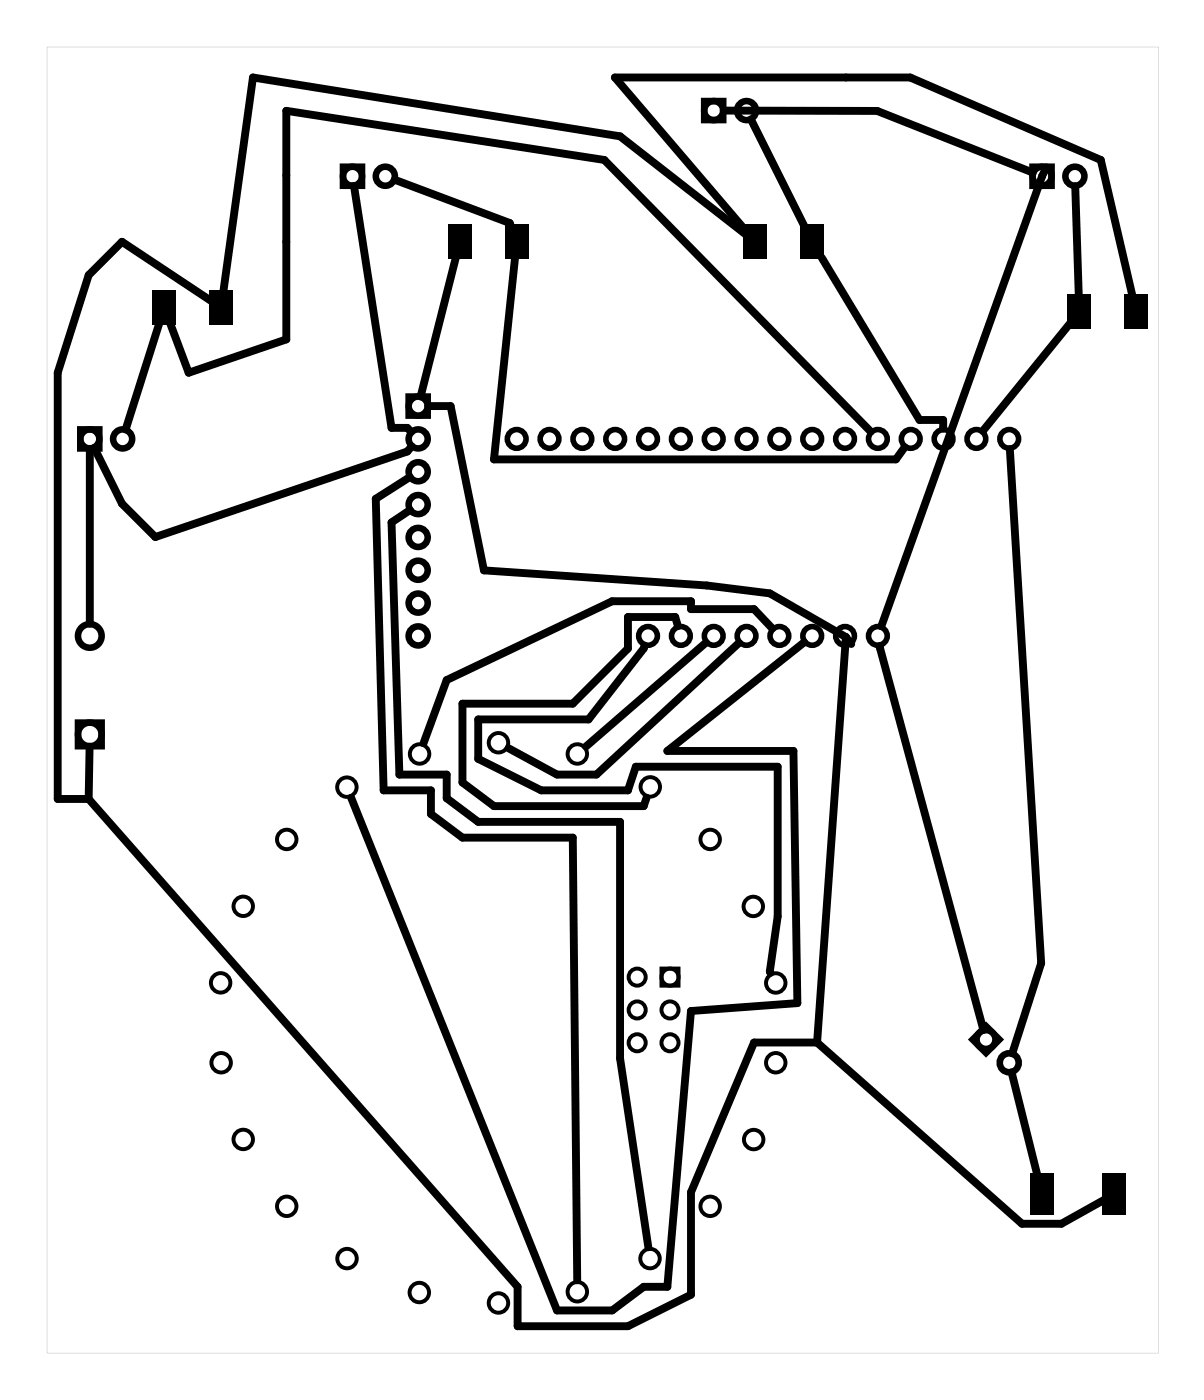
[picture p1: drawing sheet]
<svg xmlns="http://www.w3.org/2000/svg" width="93mm" height="108mm" viewBox="0 0 93 108" stroke-linecap="round" stroke-linejoin="round" font-family="sans-serif">
<g fill="#000">
<path d="M11.8 22.4h1.8v2.7h-1.8zM16.2 22.4h1.8v2.7h-1.8zM34.7 17.4h1.8v2.7h-1.8zM39.1 17.4h1.8v2.7h-1.8zM57.5 17.4h1.8v2.7h-1.8zM61.9 17.4h1.8v2.7h-1.8zM82.6 22.8h1.8v2.7h-1.8zM87 22.8h1.8v2.7h-1.8zM79.7 90.8h1.8v3.2h-1.8zM85.3 90.8h1.8v3.2h-1.8z"/>
<path d="M3.6 3.6v101.1h86v-101.1zM3.6 3.6h86v101.1h-86z"/>
</g>
<g fill="none" stroke="#000" stroke-width=".51">
<path d="M26.5 12.9h1.5v1.5h-1.5zM54.5 7.8h1.4v1.5h-1.4zM79.9 12.9h1.4v1.5h-1.4zM6.2 33.2h1.5v1.5h-1.5zM6 55.9h1.9v1.8h-1.9zM76.3 79.4l1 1-1 1.1-1.1-1.1z"/>
<circle cx="27.3" cy="13.6" r=".74"/>
<circle cx="29.8" cy="13.6" r=".74"/>
<circle cx="55.2" cy="8.6" r=".74"/>
<circle cx="57.7" cy="8.6" r=".74"/>
<circle cx="80.6" cy="13.6" r=".74"/>
<circle cx="83.1" cy="13.6" r=".74"/>
<circle cx="6.9" cy="34" r=".74"/>
<circle cx="9.5" cy="34" r=".74"/>
<circle cx="32.3" cy="34" r=".74"/>
<circle cx="32.3" cy="31.4" r=".74"/>
<circle cx="32.3" cy="36.5" r=".74"/>
<circle cx="32.3" cy="39" r=".74"/>
<circle cx="6.9" cy="49.2" r=".91"/>
<circle cx="6.9" cy="56.8" r=".91"/>
<circle cx="32.3" cy="44.1" r=".74"/>
<circle cx="32.3" cy="41.6" r=".74"/>
<circle cx="32.3" cy="46.7" r=".74"/>
<circle cx="32.3" cy="49.2" r=".74"/>
<circle cx="76.3" cy="80.4" r=".74"/>
<circle cx="78.1" cy="82.2" r=".74"/>
</g>
<g fill="none" stroke="#000" stroke-width=".3">
<path d="M51.2 74.9h1.3v1.3h-1.3z"/>
<circle cx="32.5" cy="58.3" r=".75"/>
<circle cx="38.6" cy="57.5" r=".75"/>
<circle cx="44.7" cy="58.3" r=".75"/>
<circle cx="17.1" cy="76" r=".75"/>
<circle cx="18.8" cy="70.1" r=".75"/>
<circle cx="22.2" cy="64.9" r=".75"/>
<circle cx="26.8" cy="60.9" r=".75"/>
<circle cx="49.3" cy="78.1" r=".66"/>
<circle cx="49.3" cy="75.6" r=".66"/>
<circle cx="50.3" cy="60.9" r=".75"/>
<circle cx="51.8" cy="75.6" r=".66"/>
<circle cx="51.8" cy="78.1" r=".66"/>
<circle cx="54.9" cy="64.9" r=".75"/>
<circle cx="58.3" cy="70.1" r=".75"/>
<circle cx="60" cy="76" r=".75"/>
<circle cx="17.1" cy="82.2" r=".75"/>
<circle cx="18.8" cy="88.1" r=".75"/>
<circle cx="22.2" cy="93.3" r=".75"/>
<circle cx="26.8" cy="97.4" r=".75"/>
<circle cx="32.4" cy="100" r=".75"/>
<circle cx="44.7" cy="99.9" r=".75"/>
<circle cx="49.3" cy="80.7" r=".66"/>
<circle cx="50.3" cy="97.4" r=".75"/>
<circle cx="51.8" cy="80.7" r=".66"/>
<circle cx="54.9" cy="93.3" r=".75"/>
<circle cx="58.3" cy="88.2" r=".75"/>
<circle cx="60" cy="82.2" r=".75"/>
<circle cx="38.6" cy="100.8" r=".75"/>
</g>
<g fill="none" stroke="#000" stroke-width=".43">
<circle cx="40" cy="34" r=".72"/>
<circle cx="42.5" cy="34" r=".72"/>
<circle cx="45" cy="34" r=".72"/>
<circle cx="47.6" cy="34" r=".72"/>
<circle cx="50.1" cy="34" r=".72"/>
<circle cx="52.7" cy="34" r=".72"/>
<circle cx="55.2" cy="34" r=".72"/>
<circle cx="57.7" cy="34" r=".72"/>
<circle cx="60.3" cy="34" r=".72"/>
<circle cx="62.8" cy="34" r=".72"/>
<circle cx="65.4" cy="34" r=".72"/>
<circle cx="67.9" cy="34" r=".72"/>
<circle cx="70.4" cy="34" r=".72"/>
<circle cx="73" cy="34" r=".72"/>
<circle cx="75.5" cy="34" r=".72"/>
<circle cx="78.1" cy="34" r=".72"/>
<circle cx="50.1" cy="49.2" r=".72"/>
<circle cx="52.7" cy="49.2" r=".72"/>
<circle cx="55.2" cy="49.2" r=".72"/>
<circle cx="57.7" cy="49.2" r=".72"/>
<circle cx="60.3" cy="49.2" r=".72"/>
<circle cx="62.8" cy="49.2" r=".72"/>
<circle cx="65.4" cy="49.2" r=".72"/>
<circle cx="67.9" cy="49.2" r=".72"/>
</g>
<path d="M31.6 30.6h1.5v1.6h-1.5z" fill="none" stroke="#000" stroke-width=".41"/>
<g fill="none" stroke="#000" stroke-width=".61">
<path d="M27.4 14.4l2.9 18.7h1.2l.3 .3M30.5 13.9l8.9 3.4 .1 .2M35.3 19.9l-2.8 10.8M39.8 19.9l-1.6 15.6h31.1l.7-.9M56 8.6h11.9l12 4.8M57.7 18.1l-9.7-7.6-28.4-4.5-2.3 16.6M57.7 17.8l-10.1-11.8h22.8l14.7 6.4 2.5 10.5M58.1 9.2l4.1 8.3M63.6 19.9l7.5 12.6h1.9v.7M80.9 12.9l-.3 .7-12.4 34.9M83.2 14.4l.2 8.5M6.9 34.7v13.6"/>
<path d="M12.3 25l-2.6 8.2M13.2 25l1.4 3.8 7.5-2.5v-17.7l24.6 3.8 20.7 21M16.3 23.3l-6.9-4.6-2.5 2.6-2.4 7.5v33h2.4M31.7 36.9l-2.6 1.7 .6 22.5h3.6v1.9l2.5 1.8h8.5l.4 34.2M31.7 39.5l-1.4 .9 .6 19.5h3.7v1.9l2.4 1.8h11v18.3l2.2 14.6M31.8 34.5l-.3 .4-19.5 6.6-2.6-2.5-2.1-4.4M33.1 31.4h1.8l2.5 12.7 17.3 1.2 4.8 .6 5.9 3.4M78.1 34.7l2.4 39.8-2.2 7M82.7 25.1l-6.7 8.2M6.9 57.8v4M49.9 49.9l-.1 .3-4.3 5.5h-8.5v3l4.9 2.4h6.7l.6-1.8h11v11.6l-.7 4.3 .1 .1M52.4 48.4l-.2-.7h-3.6v2.5l-4.3 4.2h-8.5v6.1l2.4 1.9h11.6l.2-.7"/>
<path d="M54.6 49.7l-9.3 8.1M57.2 49.7l-11.1 10.2h-3l-3.8-2M59.7 48.6l-1.4-1.5h-4.8v-.6h-6.1l-12.8 6.1-1.8 4.9M62.2 49.7l-10.6 8.4h9.8l.3 19.5-8.2 .6-1.9 21.3h-1.8l-2.4 1.9h-4.3l-15.9-39.7M65.4 49.3l-2.2 31.3M65.4 49.3l.4 .5M68 50l8.1 29.7M6.9 61.8l33.1 37.7v3.1h8.6l4.9-2.4v-8l4.8-11.6h4.9M63.2 80.6l15.9 14.1h3l3.3-1.9M78.3 83l1.9 7.9"/>
</g>
</svg>
